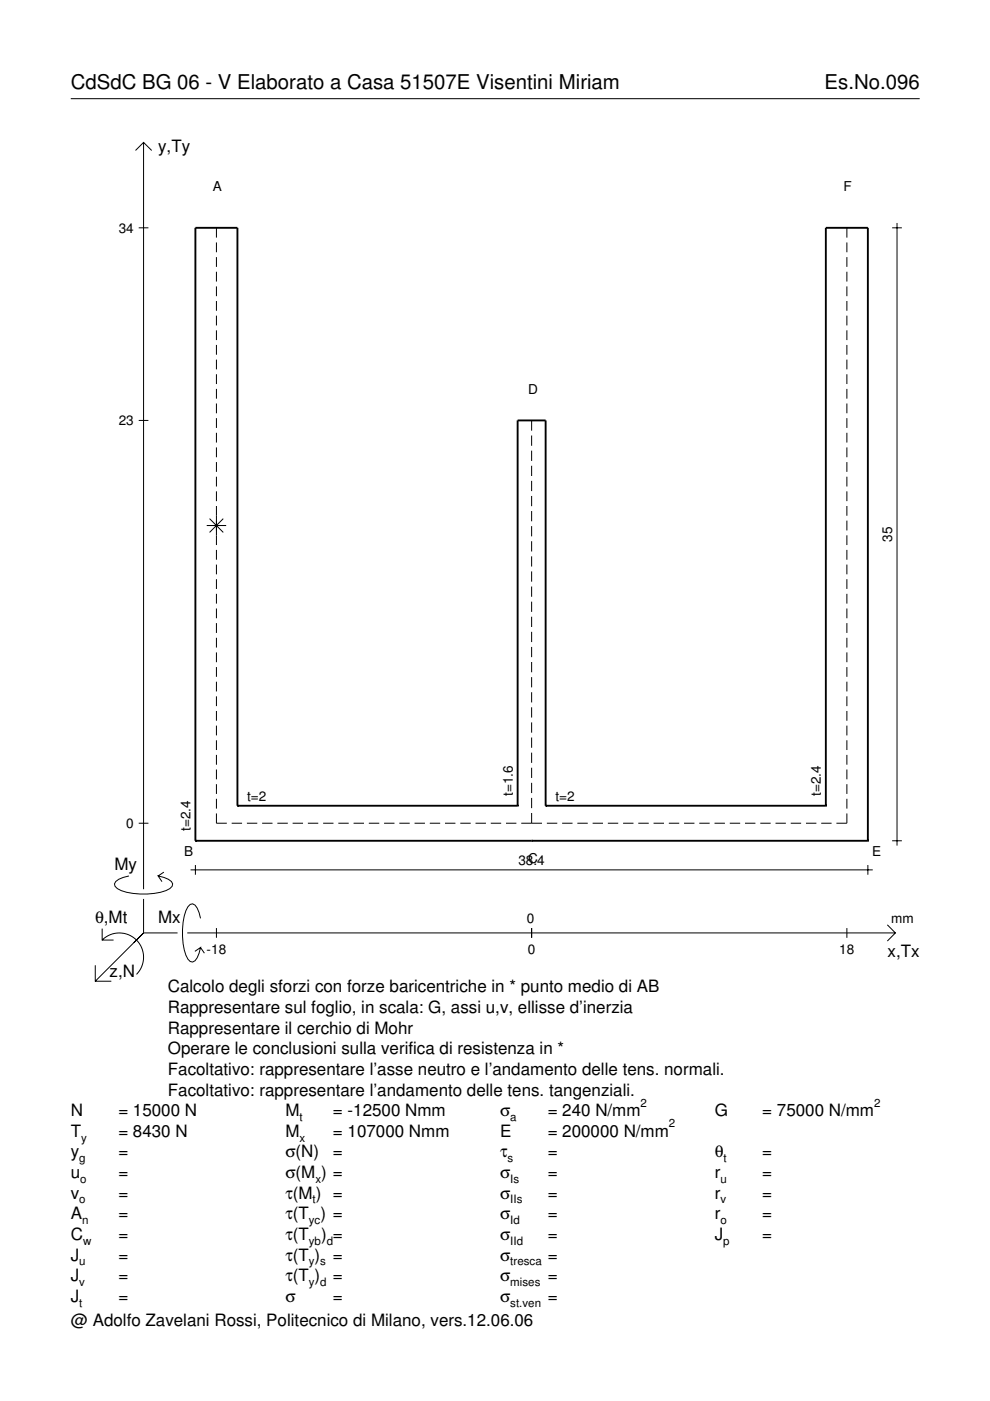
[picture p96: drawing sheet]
<svg xmlns="http://www.w3.org/2000/svg" width="210mm" height="297mm" viewBox="0 0 210 297" stroke-linecap="round" stroke-linejoin="round" font-family="sans-serif">
<defs><g id="words">
<g font-size="4.3">
<text x="15" y="18.9">CdSdC BG 06 - V Elaborato a Casa 51507E Visentini Miriam</text>
<text x="174.8" y="18.9">Es.No.096</text>
</g>
<g font-size="3.6">
<text x="33.5" y="32.3">y,Ty</text>
<text x="24.3" y="184.4">My</text>
<text x="20.1" y="195.7">θ,Mt</text>
<text x="33.5" y="195.7">Mx</text>
<text x="188.2" y="203">x,Tx</text>
<text x="23.2" y="207.1">z,N</text>
<text x="35.6" y="210.4">Calcolo degli sforzi con forze baricentriche in * punto medio di AB</text>
<text x="35.6" y="214.8">Rappresentare sul foglio, in scala: G, assi u,v, ellisse d’inerzia</text>
<text x="35.6" y="219.2">Rappresentare il cerchio di Mohr</text>
<text x="35.6" y="223.5">Operare le conclusioni sulla verifica di resistenza in *</text>
<text x="35.6" y="227.9">Facoltativo: rappresentare l’asse neutro e l’andamento delle tens. normali.</text>
<text x="35.6" y="232.3">Facoltativo: rappresentare l’andamento delle tens. tangenziali.</text>
<text x="15" y="236.7">N</text>
<text x="25.1" y="236.7">= 15000 N</text>
<text x="60.5" y="236.7">M</text>
<text x="70.6" y="236.7">= -12500 Nmm</text>
<text x="106" y="236.7">σ</text>
<text x="116.1" y="236.7">= 240 N/mm</text>
<text x="151.5" y="236.7">G</text>
<text x="161.6" y="236.7">= 75000 N/mm</text>
<text x="15" y="241">T</text>
<text x="15" y="245.4">y</text>
<text x="25.1" y="241">= 8430 N</text>
<text x="25.1" y="245.4">=</text>
<text x="60.5" y="241">M</text>
<text x="60.5" y="245.4">σ(N)</text>
<text x="70.6" y="241">= 107000 Nmm</text>
<text x="70.6" y="245.4">=</text>
<text x="106" y="241">E</text>
<text x="106" y="245.4">τ</text>
<text x="116.1" y="241">= 200000 N/mm</text>
<text x="116.1" y="245.4">=</text>
<text x="151.5" y="245.4">θ</text>
<text x="161.6" y="245.4">=</text>
<text x="15" y="249.8">u</text>
<text x="25.1" y="249.8">=</text>
<text x="60.5" y="249.8">σ(M ) =</text>
<text x="106" y="249.8">σ</text>
<text x="116.1" y="249.8">=</text>
<text x="151.5" y="249.8">r</text>
<text x="161.6" y="249.8">=</text>
<text x="15" y="254.2">v</text>
<text x="25.1" y="254.2">=</text>
<text x="60.5" y="254.2">τ(M ) =</text>
<text x="106" y="254.2">σ</text>
<text x="116.1" y="254.2">=</text>
<text x="151.5" y="254.2">r</text>
<text x="161.6" y="254.2">=</text>
<text x="15" y="258.5">A</text>
<text x="15" y="262.9">C</text>
<text x="25.1" y="262.9">=</text>
<text x="25.1" y="258.5">=</text>
<text x="60.5" y="262.9">τ(T</text>
<text x="60.5" y="258.5">τ(T ) =</text>
<text x="68.1" y="262.9">) =</text>
<text x="106" y="258.5">σ</text>
<text x="106" y="262.9">σ</text>
<text x="116.1" y="258.5">=</text>
<text x="116.1" y="262.9">=</text>
<text x="151.5" y="258.5">r</text>
<text x="151.5" y="262.9">J</text>
<text x="161.6" y="258.5">=</text>
<text x="161.6" y="262.9">=</text>
<text x="15" y="267.3">J</text>
<text x="25.1" y="267.3">=</text>
<text x="60.5" y="267.3">τ(T )</text>
<text x="70.6" y="267.3">=</text>
<text x="106" y="267.3">σ</text>
<text x="116.1" y="267.3">=</text>
<text x="15" y="271.7">J</text>
<text x="25.1" y="271.7">=</text>
<text x="60.5" y="271.7">τ(T )</text>
<text x="70.6" y="271.7">=</text>
<text x="106" y="271.7">σ</text>
<text x="116.1" y="271.7">=</text>
<text x="15" y="281.2">@ Adolfo Zavelani Rossi, Politecnico di Milano, vers.12.06.06</text>
<text x="15" y="276">J</text>
<text x="25.1" y="276">=</text>
<text x="60.5" y="276">σ</text>
<text x="70.6" y="276">=</text>
<text x="106" y="276">σ</text>
<text x="116.1" y="276">=</text>
</g>
<g font-size="2.9">
<text x="45.1" y="40.6">A</text>
<text x="178.8" y="40.6">F</text>
<text x="25.2" y="49.3">34</text>
<text x="112" y="83.5">D</text>
<text x="25.2" y="90.1">23</text>
<text x="189.2" y="114.9" transform="rotate(-90 189.2 114.9)">35</text>
<text x="52.4" y="169.8">t=2</text>
<text x="108.7" y="168.8" transform="rotate(-90 108.7 168.8)">t=1.6</text>
<text x="117.7" y="169.8">t=2</text>
<text x="174.1" y="168.8" transform="rotate(-90 174.1 168.8)">t=2.4</text>
<text x="26.8" y="175.5">0</text>
<text x="40.4" y="176.2" transform="rotate(-90 40.4 176.2)">t=2.4</text>
<text x="39" y="181.6">B</text>
<text x="109.9" y="183.4">38.4</text>
<text x="112" y="183">C</text>
<text x="184.9" y="181.6">E</text>
<text x="111.7" y="195.7">0</text>
<text x="189" y="195.7">mm</text>
<text x="43.8" y="202.2">-18</text>
<text x="111.9" y="202.2">0</text>
<text x="178" y="202.2">18</text>
</g>
<g font-size="2.4">
<text x="63.5" y="237.7">t</text>
<text x="108.2" y="237.7">a</text>
<text x="135.8" y="234.7">2</text>
<text x="141.8" y="239">2</text>
<text x="185.3" y="234.7">2</text>
<text x="17.2" y="242">y</text>
<text x="63.5" y="242">x</text>
<text x="16.8" y="246.4">g</text>
<text x="17" y="250.8">o</text>
<text x="66.9" y="250.8">x</text>
<text x="107.6" y="246.4">s</text>
<text x="108.2" y="250.8">Is</text>
<text x="152.7" y="250.8">u</text>
<text x="153.4" y="246.4">t</text>
<text x="16.8" y="255.2">o</text>
<text x="66.3" y="255.2">t</text>
<text x="108.2" y="255.2">IIs</text>
<text x="152.7" y="255.2">v</text>
<text x="17.4" y="259.5">n</text>
<text x="17.6" y="263.9">w</text>
<text x="65.5" y="259.5">yc</text>
<text x="65.5" y="263.9">yb d</text>
<text x="108.2" y="259.5">Id</text>
<text x="108.2" y="263.9">IId</text>
<text x="152.7" y="259.5">o</text>
<text x="153.3" y="263.9">p</text>
<text x="16.8" y="268.3">u</text>
<text x="65.5" y="268.3">y s</text>
<text x="108.2" y="268.3">tresca</text>
<text x="16.8" y="272.7">v</text>
<text x="65.5" y="272.7">y d</text>
<text x="108.2" y="272.7">mises</text>
<text x="16.8" y="277">t</text>
<text x="108.2" y="277">st.ven</text>
</g>
</g></defs>
<g fill="none" stroke="#000" stroke-width=".21">
<path d="M15 20.9h180M28.7 31.9l1.7-1.7 1.8 1.7M30.4 30.2v158.3M29.4 48.3h2.1M45.9 48.3v2.1M45.9 51.4v2.1M45.9 54.5v2.1M45.9 57.6v2.1M179.6 48.3v2.1M179.6 51.4v2.1M179.6 54.5v2.1M179.6 57.6v2.1"/>
<path d="M189.2 48.3h2M190.2 47.3v132M45.9 60.7v2.1M45.9 63.8v2.1M45.9 66.9v2.1M45.9 70v2.1M45.9 73.1v2.1M45.9 76.2v2.1M45.9 79.3v2.1M179.6 60.7v2.1M179.6 63.8v2.1M179.6 66.9v2.1"/>
<path d="M179.6 70v2.1M179.6 73.1v2.1M179.6 76.2v2.1M179.6 79.3v2.1M29.4 89.1h2.1M45.9 82.5v2M45.9 85.6v2M45.9 88.7v2M45.9 91.8v2M45.9 94.9v2M45.9 98v2M112.7 89.1v2.2"/>
<path d="M112.7 92.3v2.2M112.7 95.5v2.2M112.7 98.8v2.1M179.6 82.5v2M179.6 85.6v2M179.6 88.7v2M179.6 91.8v2M179.6 94.9v2M179.6 98v2M43.8 111.4h4.1M44.4 110l2.9 2.9M45.9 101.1v2.1"/>
<path d="M45.9 104.2v2.1M45.9 107.3v8.3M45.9 116.6v2.1M45.9 119.7v2.1M47.3 110l-2.9 2.9M112.7 102v2.1M112.7 105.2v2.1M112.7 108.4v2.1M112.7 111.6v2.1M112.7 114.8v2.1M112.7 118v2.1M179.6 101.1v2.1"/>
<path d="M179.6 104.2v2.1M179.6 107.3v2.1M179.6 110.4v2.1M179.6 113.5v2.1M179.6 116.6v2.1M179.6 119.7v2.1M45.9 122.8v2.1M45.9 125.9v2.1M45.9 129v2.1M45.9 132.1v2.1M45.9 135.2v2.1M45.9 138.3v2.1"/>
<path d="M112.7 121.2v2.1M112.7 124.4v2.1M112.7 127.6v2.1M112.7 130.8v2.1M112.7 134v2.1M112.7 137.2v2.1M179.6 122.8v2.1M179.6 125.9v2.1M179.6 129v2.1M179.6 132.1v2.1M179.6 135.2v2.1M179.6 138.3v2.1"/>
<path d="M45.9 141.4v2.1M45.9 144.5v2.1M45.9 147.6v2.1M45.9 150.7v2.1M45.9 153.8v2.1M45.9 157v2M112.7 140.4v2.1M112.7 143.6v2.1M112.7 146.8v2.1M112.7 150v2.1M112.7 153.2v2.1M112.7 156.4v2.1"/>
<path d="M112.7 159.6v2.1M179.6 141.4v2.1M179.6 144.5v2.1M179.6 147.6v2.1M179.6 150.7v2.1M179.6 153.8v2.1M179.6 157v2M29.4 174.5h2.1M45.9 172.5v2h2.2M45.9 160.1v2M45.9 163.2v2M45.9 166.3v2"/>
<path d="M45.9 169.4v2M49.1 174.5h2.2M52.3 174.5h2.2M55.6 174.5h2.2M58.8 174.5h2.2M62 174.5h2.2M65.3 174.5h2.2M68.5 174.5h2.2M71.7 174.5h2.2M75 174.5h2.2M78.2 174.5h2.2M81.4 174.5h2.2"/>
<path d="M84.7 174.5h2.2M87.9 174.5h2.2M91.1 174.5h2.2M94.4 174.5h2.2M97.6 174.5h2.2M100.8 174.5h2.2M104.1 174.5h2.2M107.3 174.5h2.2M110.5 174.5h4.4M112.7 162.8v2.1M112.7 166v2.1M112.7 169.2v2.1"/>
<path d="M112.7 172.4v2.1M115.9 174.5h2.3M119.2 174.5h2.2M122.4 174.5h2.2M125.6 174.5h2.2M128.9 174.5h2.2M132.1 174.5h2.2M135.3 174.5h2.2M138.6 174.5h2.2M141.8 174.5h2.2M145 174.5h2.2M148.3 174.5h2.2"/>
<path d="M151.5 174.5h2.2M154.7 174.5h2.2M158 174.5h2.2M161.2 174.5h2.2M164.4 174.5h2.2M167.7 174.5h2.2M170.9 174.5h2.2M174.1 174.5h2.2M179.6 172.5v2h-2.3M179.6 160.1v2M179.6 163.2v2M179.6 166.3v2"/>
<path d="M179.6 169.4v2M189.2 178.3h2M21.7 199.3a5.1 5.1 0 0 1 7.2 0 5.1 5.1 0 0 1 0 7.3M21.7 196.9v2.4h2.4M27.3 185.7a3.6 3.6 0 0 0-3 1.7l.1 .5a5.6 5.6 0 0 0 3.8 1.5 13.4 13.4 0 0 0 7.8-1l.5-.5 .1-.5a3.6 3.6 0 0 0-3.1-1.7l.8 1.2M30.4 190.6v7.2M30.4 197.8l-10.2 10.2M30.4 197.8h7.2M34.7 184.9l-1.2 .8M39.7 197.8h150.1M40.4 184.4h144.6M41.4 183.4v2.1"/>
<path d="M42.5 194.7a3.6 3.6 0 0 0-1.7-3.1l-.5 .2a5.7 5.7 0 0 0-1.5 3.7 13.3 13.3 0 0 0 1 7.9l.5 .5 .5 .1a3.6 3.6 0 0 0 1.7-3.1l-1.2 .8M45.9 196.8v2M112.7 196.8v2M179.6 196.8v2M184 183.4v2.1M188.1 196.1l1.7 1.7-1.7 1.7M20.2 204.7v3.3h3.4M42.5 200.9l.8 1.2"/>
</g>
<g fill="none" stroke="#000" stroke-width=".4">
<path d="M41.4 178.3h.1M41.4 178.3h142.6M50.3 170.8h.1M50.3 170.8v-122.5h-8.9v130M50.3 170.8h59.4M109.7 170.8h.1M109.7 170.8v-81.7h6v81.7M112.7 178.3h.1M115.7 170.8h.1M115.7 170.8h59.4M175.1 170.8h.1M175.1 170.8v-122.5h8.9v130"/>
<path d="M184 178.3h.1"/>
</g>
<use href="#words"/>
</svg>
